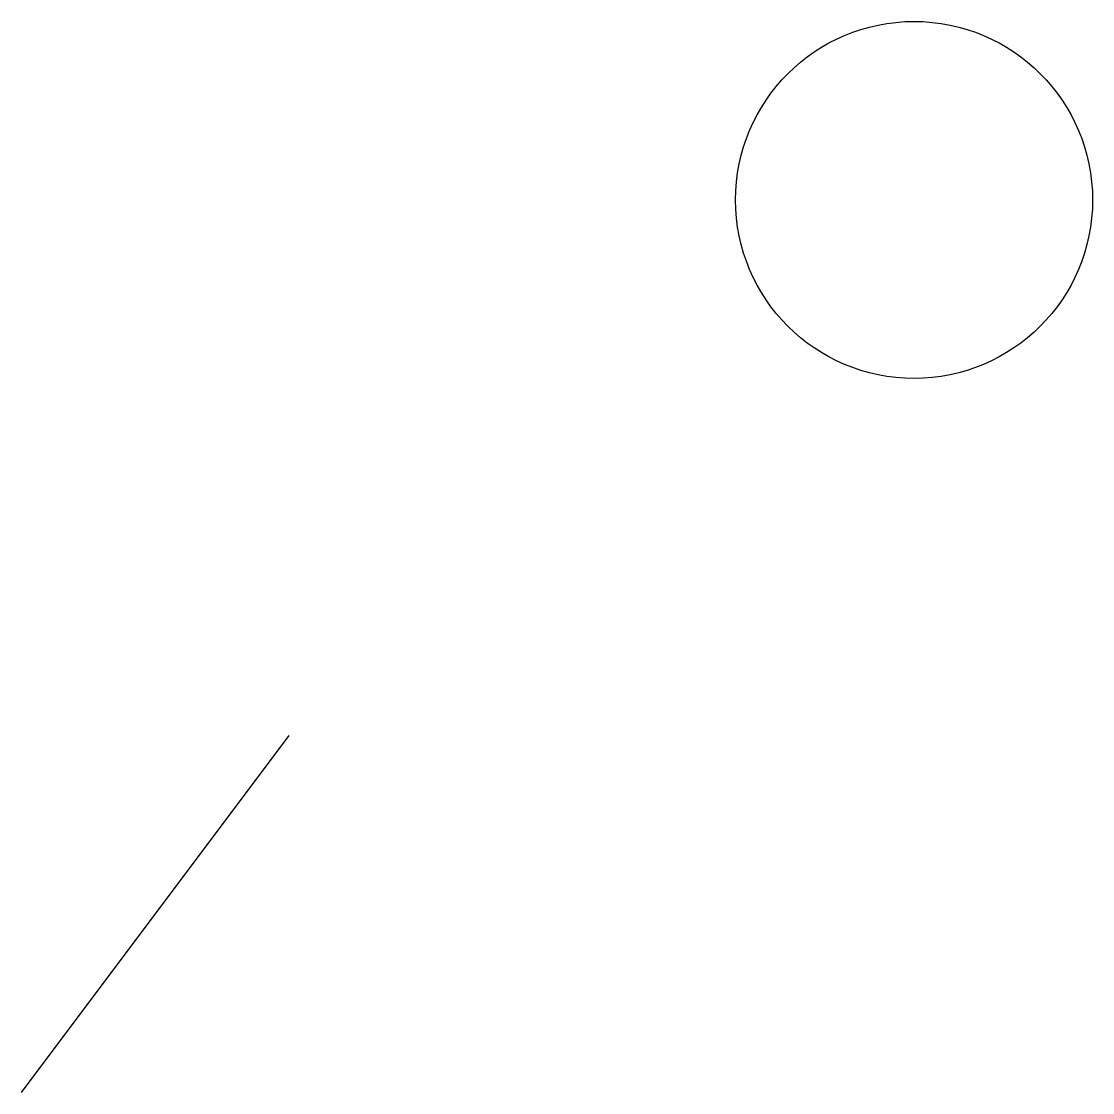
# Model space of a CAD drawing. Header units: millimetres. Extents: x 0 to 12, y 0 to 12.
import ezdxf

# ---------------------------------------------------------------- set-up
doc = ezdxf.new("R2010")
doc.units = ezdxf.units.MM

msp = doc.modelspace()

# ---------------------------------------------------------------- linework, layer by layer
msp.add_line((0, 0), (3, 4))
msp.add_circle((10, 10), 2)

doc.saveas('drawing.dxf')
